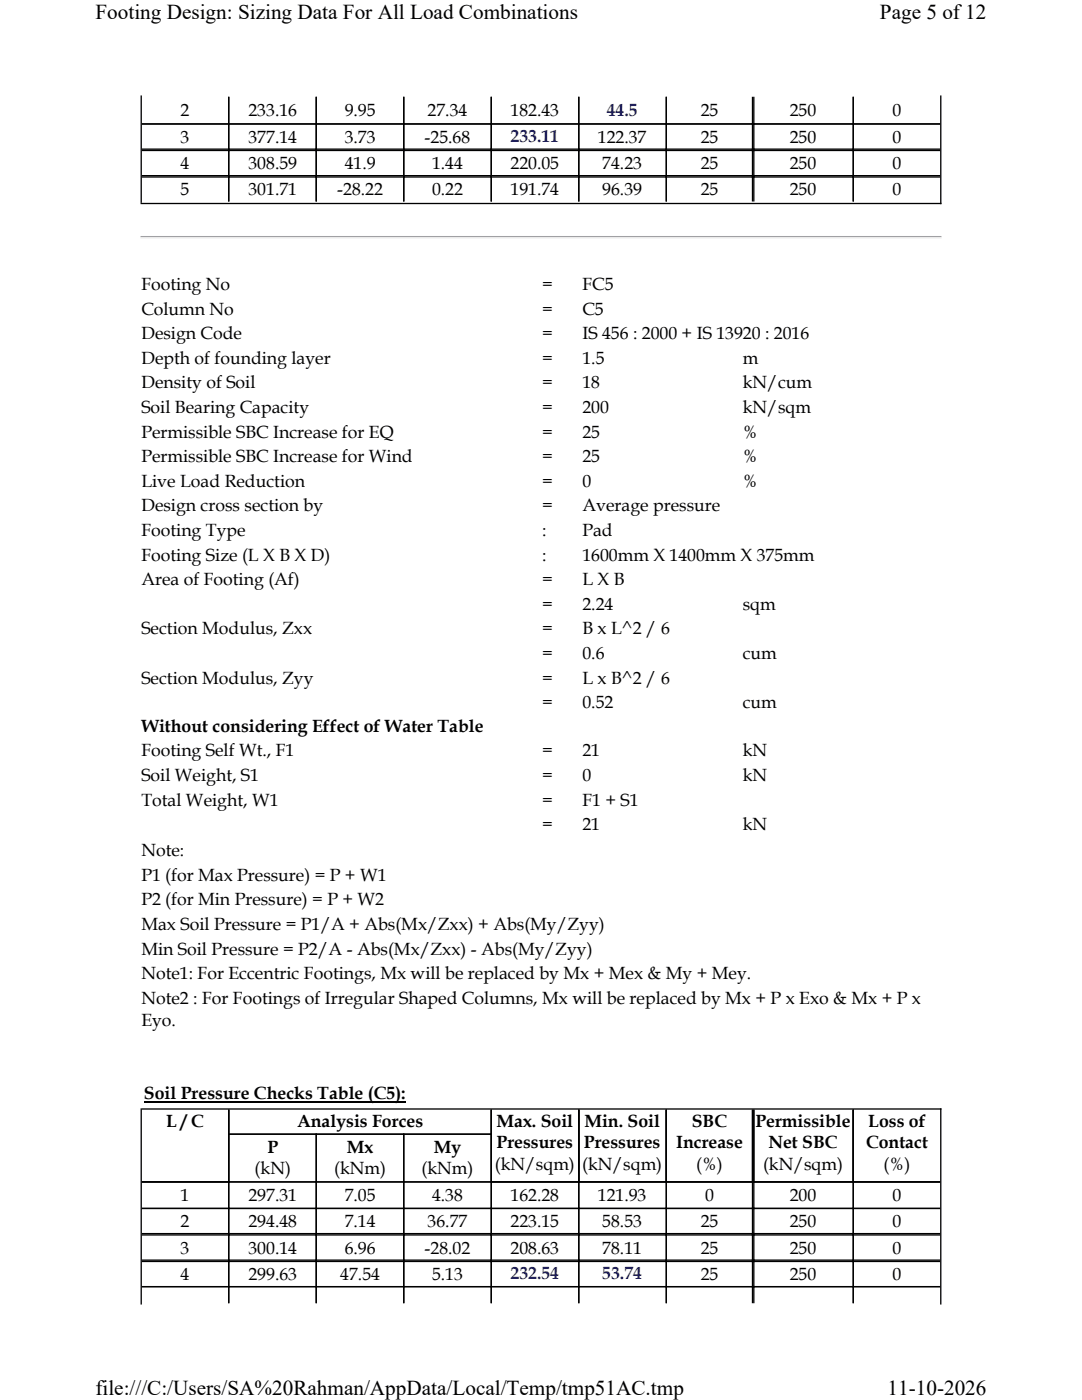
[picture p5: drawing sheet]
<svg xmlns="http://www.w3.org/2000/svg" width="216mm" height="279mm" viewBox="0 0 216 279" stroke-linecap="round" stroke-linejoin="round" font-family="sans-serif">
<defs><g id="words">
<g font-size="4.2">
<text x="19" y="3.8">Footing Design: Sizing Data For All Load Combinations</text>
<text x="175.6" y="3.8">Page 5 of12</text>
<text x="19" y="278.5">file:///C:/Users/SA%20Rahman/AppData/Local/Temp/tmp51AC.tmp</text>
<text x="177.1" y="278.5">11-10-2026</text>
</g>
<g font-size="3.5">
<text x="36" y="23.2">2</text>
<text x="49.6" y="23.2">233.16</text>
<text x="68.8" y="23.2">9.95</text>
<text x="85.3" y="23.2">27.34</text>
<text x="101.9" y="23.2">182.43</text>
<text x="139.8" y="23.2">25</text>
<text x="157.6" y="23.2">250</text>
<text x="178.1" y="23.2">0</text>
<text x="36" y="28.5">3</text>
<text x="49.6" y="28.5">377.14</text>
<text x="68.8" y="28.5">3.73</text>
<text x="84.7" y="28.5">-25.68</text>
<text x="119.3" y="28.5">122.37</text>
<text x="139.8" y="28.5">25</text>
<text x="157.6" y="28.5">250</text>
<text x="178.1" y="28.5">0</text>
<text x="36" y="33.7">4</text>
<text x="49.6" y="33.7">308.59</text>
<text x="68.8" y="33.7">41.9</text>
<text x="86.2" y="33.7">1.44</text>
<text x="101.9" y="33.7">220.05</text>
<text x="120.2" y="33.7">74.23</text>
<text x="139.8" y="33.7">25</text>
<text x="157.6" y="33.7">250</text>
<text x="178.1" y="33.7">0</text>
<text x="36" y="39">5</text>
<text x="49.6" y="39">301.71</text>
<text x="67.3" y="39">-28.22</text>
<text x="86.2" y="39">0.22</text>
<text x="101.9" y="39">191.74</text>
<text x="120.2" y="39">96.39</text>
<text x="139.8" y="39">25</text>
<text x="157.6" y="39">250</text>
<text x="178.1" y="39">0</text>
<text x="28.2" y="57.9">Footing No</text>
<text x="108.2" y="57.9">=</text>
<text x="116.2" y="57.9">FC5</text>
<text x="28.2" y="62.8">Column No</text>
<text x="108.2" y="62.8">=</text>
<text x="116.2" y="62.8">C5</text>
<text x="28.2" y="67.7">Design Code</text>
<text x="108.2" y="67.7">=</text>
<text x="116.2" y="67.7">IS 456 : 2000 + IS 13920 : 2016</text>
<text x="28.2" y="72.6">Depth of founding layer</text>
<text x="28.2" y="77.5">Density of Soil</text>
<text x="108.2" y="72.6">=</text>
<text x="108.2" y="77.5">=</text>
<text x="116.2" y="72.6">1.5</text>
<text x="116.2" y="77.5">18</text>
<text x="148.2" y="72.6">m</text>
<text x="148.2" y="77.5">kN/cum</text>
<text x="28.2" y="82.4">Soil Bearing Capacity</text>
<text x="108.2" y="82.4">=</text>
<text x="116.2" y="82.4">200</text>
<text x="148.2" y="82.4">kN/sqm</text>
<text x="28.2" y="87.3">Permissible SBC Increase for EQ</text>
<text x="108.2" y="87.3">=</text>
<text x="116.2" y="87.3">25</text>
<text x="148.2" y="87.3">%</text>
<text x="28.2" y="92.2">Permissible SBC Increase for Wind</text>
<text x="108.2" y="92.2">=</text>
<text x="116.2" y="92.2">25</text>
<text x="148.2" y="92.2">%</text>
<text x="28.2" y="97.2">Live Load Reduction</text>
<text x="108.2" y="97.2">=</text>
<text x="116.2" y="97.2">0</text>
<text x="148.2" y="97.2">%</text>
<text x="28.2" y="102.1">Design cross section by</text>
<text x="28.2" y="107">Footing Type</text>
<text x="108.2" y="102.1">=</text>
<text x="108.2" y="107">:</text>
<text x="116.2" y="102.1">Average pressure</text>
<text x="116.2" y="107">Pad</text>
<text x="28.2" y="111.9">Footing Size (L X B X D)</text>
<text x="108.2" y="111.9">:</text>
<text x="116.2" y="111.9">1600mm X 1400mm X 375mm</text>
<text x="28.2" y="116.8">Area of Footing (Af)</text>
<text x="108.2" y="116.8">=</text>
<text x="116.2" y="116.8">L X B</text>
<text x="108.2" y="121.7">=</text>
<text x="116.2" y="121.7">2.24</text>
<text x="148.2" y="121.7">sqm</text>
<text x="28.2" y="126.6">Section Modulus, Zxx</text>
<text x="108.2" y="126.6">=</text>
<text x="108.2" y="131.5">=</text>
<text x="116.2" y="126.6">B x L^2 / 6</text>
<text x="116.2" y="131.5">0.6</text>
<text x="148.2" y="131.5">cum</text>
<text x="28.2" y="136.4">Section Modulus, Zyy</text>
<text x="108.2" y="136.4">=</text>
<text x="116.2" y="136.4">L x B^2 / 6</text>
<text x="108.2" y="141.3">=</text>
<text x="116.2" y="141.3">0.52</text>
<text x="148.2" y="141.3">cum</text>
<text x="28.2" y="146.1">Without considering Effect of Water Table</text>
<text x="28.2" y="151">Footing Self Wt., F1</text>
<text x="28.2" y="155.9">Soil Weight, S1</text>
<text x="108.2" y="151">=</text>
<text x="108.2" y="155.9">=</text>
<text x="116.2" y="151">21</text>
<text x="116.2" y="155.9">0</text>
<text x="148.2" y="151">kN</text>
<text x="148.2" y="155.9">kN</text>
<text x="28.2" y="160.8">Total Weight, W1</text>
<text x="108.2" y="160.8">=</text>
<text x="116.2" y="160.8">F1 + S1</text>
<text x="108.2" y="165.7">=</text>
<text x="116.2" y="165.7">21</text>
<text x="148.2" y="165.7">kN</text>
<text x="28.2" y="170.9">Note:</text>
<text x="28.2" y="175.8">P1 (for Max Pressure) = P + W1</text>
<text x="28.2" y="180.7">P2 (for Min Pressure) = P + W2</text>
<text x="28.2" y="185.6">Max Soil Pressure = P1/A + Abs(Mx/Zxx) + Abs(My/Zyy)</text>
<text x="28.2" y="190.5">Min Soil Pressure = P2/A - Abs(Mx/Zxx) - Abs(My/Zyy)</text>
<text x="28.2" y="195.4">Note1: For Eccentric Footings, Mx will be replaced by Mx + Mex &amp; My + Mey.</text>
<text x="28.2" y="200.3">Note2 : For Footings of Irregular Shaped Columns, Mx will be replaced by Mx + P x Exo &amp; Mx + P x</text>
<text x="28.2" y="204.7">Eyo.</text>
<text x="28.7" y="219.4">Soil Pressure Checks Table (C5):</text>
<text x="33.2" y="225">L / C</text>
<text x="59.3" y="225">Analysis Forces</text>
<text x="99.1" y="225">Max. Soil</text>
<text x="116.6" y="225">Min. Soil</text>
<text x="138.1" y="225">SBC</text>
<text x="150.7" y="225">Permissible</text>
<text x="173.2" y="225">Loss of</text>
<text x="53.4" y="230.1">P</text>
<text x="69.2" y="230.1">Mx</text>
<text x="86.5" y="230.1">My</text>
<text x="98.7" y="233.5">(kN/sqm)</text>
<text x="99.1" y="229.2">Pressures</text>
<text x="116.2" y="233.5">(kN/sqm)</text>
<text x="116.5" y="229.2">Pressures</text>
<text x="134.9" y="229.2">Increase</text>
<text x="138.9" y="233.5">(%)</text>
<text x="152.3" y="233.5">(kN/sqm)</text>
<text x="153.3" y="229.2">Net SBC</text>
<text x="172.8" y="229.2">Contact</text>
<text x="176.3" y="233.5">(%)</text>
<text x="36" y="239.6">1</text>
<text x="49.6" y="239.6">297.31</text>
<text x="50.8" y="234.4">(kN)</text>
<text x="66.7" y="234.4">(kNm)</text>
<text x="68.8" y="239.6">7.05</text>
<text x="84.1" y="234.4">(kNm)</text>
<text x="86.2" y="239.6">4.38</text>
<text x="101.9" y="239.6">162.28</text>
<text x="119.3" y="239.6">121.93</text>
<text x="140.7" y="239.6">0</text>
<text x="157.6" y="239.6">200</text>
<text x="178.1" y="239.6">0</text>
<text x="36" y="244.9">2</text>
<text x="49.6" y="244.9">294.48</text>
<text x="68.8" y="244.9">7.14</text>
<text x="85.3" y="244.9">36.77</text>
<text x="101.9" y="244.9">223.15</text>
<text x="120.2" y="244.9">58.53</text>
<text x="139.8" y="244.9">25</text>
<text x="157.6" y="244.9">250</text>
<text x="178.1" y="244.9">0</text>
<text x="36" y="250.2">3</text>
<text x="49.6" y="250.2">300.14</text>
<text x="68.8" y="250.2">6.96</text>
<text x="84.7" y="250.2">-28.02</text>
<text x="101.9" y="250.2">208.63</text>
<text x="120.2" y="250.2">78.11</text>
<text x="139.8" y="250.2">25</text>
<text x="157.6" y="250.2">250</text>
<text x="178.1" y="250.2">0</text>
<text x="36" y="255.4">4</text>
<text x="49.6" y="255.4">299.63</text>
<text x="67.9" y="255.4">47.54</text>
<text x="86.2" y="255.4">5.13</text>
<text x="139.8" y="255.4">25</text>
<text x="157.6" y="255.4">250</text>
<text x="178.1" y="255.4">0</text>
</g>
<g font-size="3.5" fill="#00f">
<text x="121.1" y="23.1">44.5</text>
<text x="101.9" y="28.4">233.11</text>
<text x="101.9" y="255.3">232.54</text>
<text x="120.2" y="255.3">53.74</text>
</g>
</g></defs>
<g fill="none" stroke="#000" stroke-width=".26">
<path d="M28.2 19v21.5M45.6 19.3v20.9M63.1 19.3v20.9M80.6 19.3v20.9M98 19.3v20.9M115.5 19.3v20.9M133 19.3v20.9M150.2 19.3v20.9M150.4 19.3v20.9M170.3 19.3v20.9M187.7 19v21.7M28.3 24.7h159.3"/>
<path d="M28.3 30h159.3M28.3 29.8h159.3M28.3 35.3h159.3M28.3 35.1h159.3M28 40.6h159.9M28.2 221.2v39.1M28.3 221.3h159.6M28.3 235.9h159.3M45.5 226.4h52.7M45.6 221.5v38.6M63.1 226.2v33.9M80.6 226.2v33.9"/>
<path d="M98 221.5v38.6M115.5 221.5v38.6M133 221.5v38.6M150.2 221.5v38.6M150.4 221.5v38.6M170.3 221.5v38.6M187.7 221.2v39.1M28.3 241.2h159.3M28.3 246.5h159.3M28.3 246.2h159.3M28.3 251.8h159.3M28.3 251.5h159.3"/>
<path d="M28.3 256.8h159.3"/>
</g>
<path d="M28 47.2h159.9" fill="none" stroke="#a0a0a0" stroke-width=".26"/>
<path d="M28 47.5h159.9" fill="none" stroke="#f0f0f0" stroke-width=".26"/>
<path d="M28.7 220h52.2" fill="none" stroke="#000" stroke-width=".27"/>
<g fill="#fff">
<path d="M19 0h177.8v4.7h-177.8z" fill-rule="evenodd"/>
<path d="M19 274.7h177.8v4.7h-177.8z" fill-rule="evenodd"/>
</g>
<use href="#words"/>
</svg>
